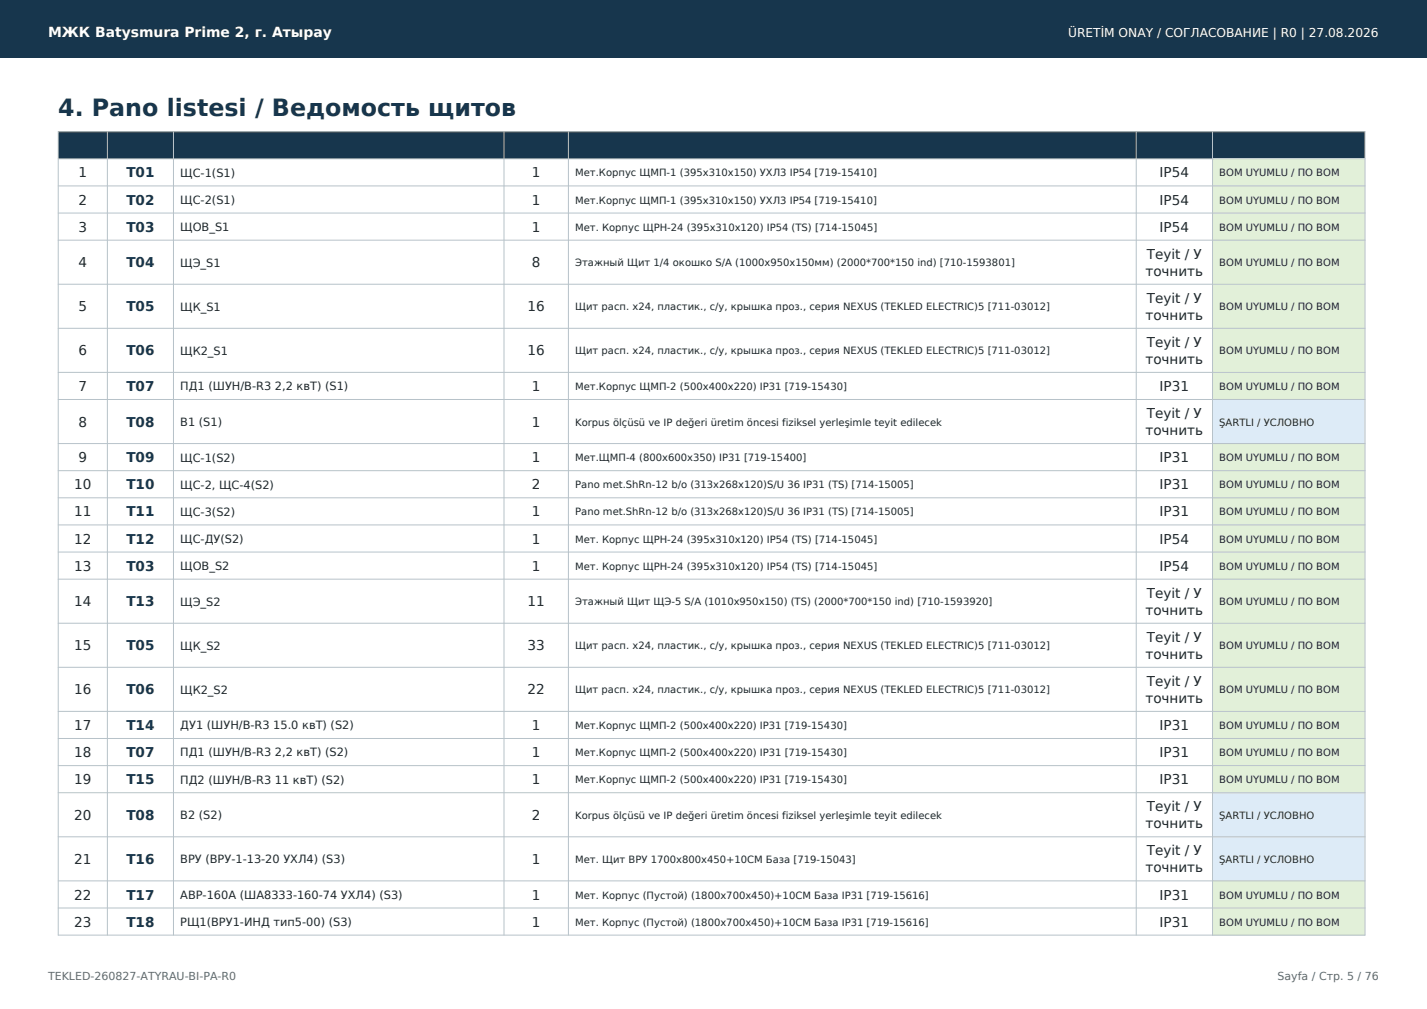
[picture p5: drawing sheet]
<svg xmlns="http://www.w3.org/2000/svg" width="297mm" height="210mm" viewBox="0 0 297 210" stroke-linecap="round" stroke-linejoin="round" font-family="sans-serif">
<defs><g id="words">
<text font-size="4.9" fill="#17364d" x="12.1" y="24.1">4. Pano listesi / Ведомость щитов</text>
<text font-size="2.9" fill="#fff" x="10" y="7.7">МЖК Batysmura Prime 2, г. Атырау</text>
<g font-size="2.8" fill="#20272b">
<text x="16.3" y="36.9">1</text>
<text x="110.7" y="36.9">1</text>
<text x="241.4" y="36.9">IP54</text>
<text x="16.3" y="42.6">2</text>
<text x="110.7" y="42.6">1</text>
<text x="241.4" y="42.6">IP54</text>
<text x="16.3" y="48.2">3</text>
<text x="110.7" y="48.2">1</text>
<text x="238.7" y="53.9">Teyit / У</text>
<text x="241.4" y="48.2">IP54</text>
<text x="16.3" y="55.6">4</text>
<text x="110.7" y="55.6">8</text>
<text x="238.4" y="57.4">точнить</text>
<text x="16.3" y="64.8">5</text>
<text x="109.8" y="64.8">16</text>
<text x="238.7" y="63">Teyit / У</text>
<text x="238.4" y="66.6">точнить</text>
<text x="16.3" y="74">6</text>
<text x="109.8" y="74">16</text>
<text x="238.4" y="75.7">точнить</text>
<text x="238.7" y="72.2">Teyit / У</text>
<text x="16.3" y="81.4">7</text>
<text x="110.7" y="81.4">1</text>
<text x="241.4" y="81.4">IP31</text>
<text x="16.3" y="88.8">8</text>
<text x="110.7" y="88.8">1</text>
<text x="238.7" y="87">Teyit / У</text>
<text x="238.4" y="90.6">точнить</text>
<text x="15.4" y="101.8">10</text>
<text x="16.3" y="96.2">9</text>
<text x="110.7" y="96.2">1</text>
<text x="110.7" y="101.8">2</text>
<text x="241.4" y="96.2">IP31</text>
<text x="241.4" y="101.8">IP31</text>
<text x="15.4" y="107.5">11</text>
<text x="110.7" y="107.5">1</text>
<text x="241.4" y="107.5">IP31</text>
<text x="15.4" y="113.1">12</text>
<text x="110.7" y="113.1">1</text>
<text x="241.4" y="113.1">IP54</text>
<text x="15.4" y="118.8">13</text>
<text x="110.7" y="118.8">1</text>
<text x="241.4" y="118.8">IP54</text>
<text x="238.7" y="124.4">Teyit / У</text>
<text x="15.4" y="126.2">14</text>
<text x="109.8" y="126.2">11</text>
<text x="238.4" y="127.9">точнить</text>
<text x="15.4" y="135.4">15</text>
<text x="109.8" y="135.4">33</text>
<text x="238.4" y="137.1">точнить</text>
<text x="238.7" y="133.6">Teyit / У</text>
<text x="238.7" y="142.8">Teyit / У</text>
<text x="15.4" y="144.5">16</text>
<text x="109.8" y="144.5">22</text>
<text x="238.4" y="146.3">точнить</text>
<text x="15.4" y="151.9">17</text>
<text x="110.7" y="151.9">1</text>
<text x="241.4" y="151.9">IP31</text>
<text x="15.4" y="157.6">18</text>
<text x="110.7" y="157.6">1</text>
<text x="241.4" y="157.6">IP31</text>
<text x="15.4" y="163.2">19</text>
<text x="110.7" y="163.2">1</text>
<text x="241.4" y="163.2">IP31</text>
<text x="15.4" y="170.6">20</text>
<text x="110.7" y="170.6">2</text>
<text x="238.4" y="172.4">точнить</text>
<text x="238.7" y="168.9">Teyit / У</text>
<text x="15.4" y="179.8">21</text>
<text x="110.7" y="179.8">1</text>
<text x="238.7" y="178">Teyit / У</text>
<text x="238.4" y="181.6">точнить</text>
<text x="15.4" y="187.2">22</text>
<text x="110.7" y="187.2">1</text>
<text x="241.4" y="187.2">IP31</text>
<text x="15.4" y="192.9">23</text>
<text x="110.7" y="192.9">1</text>
<text x="241.4" y="192.9">IP31</text>
</g>
<g font-size="2.8" fill="#17364d">
<text x="26.3" y="36.9">T01</text>
<text x="26.3" y="42.6">T02</text>
<text x="26.3" y="48.2">T03</text>
<text x="26.3" y="55.6">T04</text>
<text x="26.3" y="64.8">T05</text>
<text x="26.3" y="74">T06</text>
<text x="26.3" y="81.4">T07</text>
<text x="26.3" y="88.8">T08</text>
<text x="26.3" y="96.2">T09</text>
<text x="26.3" y="101.8">T10</text>
<text x="26.3" y="107.5">T11</text>
<text x="26.3" y="113.1">T12</text>
<text x="26.3" y="118.8">T03</text>
<text x="26.3" y="126.2">T13</text>
<text x="26.3" y="135.4">T05</text>
<text x="26.3" y="144.5">T06</text>
<text x="26.3" y="151.9">T14</text>
<text x="26.3" y="157.6">T07</text>
<text x="26.3" y="163.2">T15</text>
<text x="26.3" y="170.6">T08</text>
<text x="26.3" y="179.8">T16</text>
<text x="26.3" y="187.2">T17</text>
<text x="26.3" y="192.9">T18</text>
</g>
<text font-size="2.5" fill="#fff" x="222.3" y="7.7">ÜRETİM ONAY / СОГЛАСОВАНИЕ | R0 | 27.08.2026</text>
<g font-size="2.4" fill="#20272b">
<text x="37.5" y="36.8">ЩС-1(S1)</text>
<text x="37.5" y="42.4">ЩС-2(S1)</text>
<text x="37.5" y="48.1">ЩОВ_S1</text>
<text x="37.5" y="55.5">ЩЭ_S1</text>
<text x="37.5" y="64.7">ЩК_S1</text>
<text x="37.5" y="73.8">ЩК2_S1</text>
<text x="37.5" y="81.2">ПД1 (ШУН/В-R3 2,2 квТ) (S1)</text>
<text x="37.5" y="88.6">В1 (S1)</text>
<text x="37.5" y="96.1">ЩС-1(S2)</text>
<text x="37.5" y="101.7">ЩС-2, ЩС-4(S2)</text>
<text x="37.5" y="107.3">ЩС-3(S2)</text>
<text x="37.5" y="113">ЩС-ДУ(S2)</text>
<text x="37.5" y="118.6">ЩОВ_S2</text>
<text x="37.5" y="126">ЩЭ_S2</text>
<text x="37.5" y="135.2">ЩК_S2</text>
<text x="37.5" y="144.4">ЩК2_S2</text>
<text x="37.5" y="151.8">ДУ1 (ШУН/В-R3 15.0 квТ) (S2)</text>
<text x="37.5" y="157.4">ПД1 (ШУН/В-R3 2,2 квТ) (S2)</text>
<text x="37.5" y="163.1">ПД2 (ШУН/В-R3 11 квТ) (S2)</text>
<text x="37.5" y="170.5">В2 (S2)</text>
<text x="37.5" y="179.7">ВРУ (ВРУ-1-13-20 УХЛ4) (S3)</text>
<text x="37.5" y="187.1">АВР-160А (ША8333-160-74 УХЛ4) (S3)</text>
<text x="37.5" y="192.7">РЩ1(ВРУ1-ИНД тип5-00) (S3)</text>
</g>
<g font-size="2.3" fill="#5e6a71">
<text x="10" y="204">TEKLED-260827-ATYRAU-BI-PA-R0</text>
<text x="265.9" y="204">Sayfa / Стр. 5 / 76</text>
</g>
<g font-size="2.1" fill="#20272b">
<text x="119.7" y="36.7">Мет.Корпус ЩМП-1 (395х310х150) УХЛ3 IP54 [719-15410]</text>
<text x="253.8" y="36.7">BOM UYUMLU / ПО BOM</text>
<text x="119.7" y="42.4">Мет.Корпус ЩМП-1 (395х310х150) УХЛ3 IP54 [719-15410]</text>
<text x="253.8" y="42.4">BOM UYUMLU / ПО BOM</text>
<text x="119.7" y="48">Мет. Корпус ЩРН-24 (395x310x120) IP54 (TS) [714-15045]</text>
<text x="253.8" y="48">BOM UYUMLU / ПО BOM</text>
<text x="119.7" y="55.4">Этажный Щит 1/4 окошко S/A (1000х950х150мм) (2000*700*150 ind) [710-1593801]</text>
<text x="253.8" y="55.4">BOM UYUMLU / ПО BOM</text>
<text x="119.7" y="64.6">Щит расп. x24, пластик., с/у, крышка проз., серия NEXUS (TEKLED ELECTRIC)5 [711-03012]</text>
<text x="253.8" y="64.6">BOM UYUMLU / ПО BOM</text>
<text x="119.7" y="73.8">Щит расп. x24, пластик., с/у, крышка проз., серия NEXUS (TEKLED ELECTRIC)5 [711-03012]</text>
<text x="253.8" y="73.8">BOM UYUMLU / ПО BOM</text>
<text x="119.7" y="81.2">Мет.Корпус ЩМП-2 (500x400x220) IP31 [719-15430]</text>
<text x="253.8" y="81.2">BOM UYUMLU / ПО BOM</text>
<text x="119.7" y="88.6">Korpus ölçüsü ve IP değeri üretim öncesi fiziksel yerleşimle teyit edilecek</text>
<text x="253.8" y="88.6">ŞARTLI / УСЛОВНО</text>
<text x="119.7" y="96">Мет.ЩМП-4 (800x600x350) IP31 [719-15400]</text>
<text x="253.8" y="96">BOM UYUMLU / ПО BOM</text>
<text x="119.7" y="101.6">Pano met.ShRn-12 b/o (313х268х120)S/U 36 IP31 (TS) [714-15005]</text>
<text x="253.8" y="101.6">BOM UYUMLU / ПО BOM</text>
<text x="119.7" y="107.3">Pano met.ShRn-12 b/o (313х268х120)S/U 36 IP31 (TS) [714-15005]</text>
<text x="253.8" y="107.3">BOM UYUMLU / ПО BOM</text>
<text x="119.7" y="112.9">Мет. Корпус ЩРН-24 (395x310x120) IP54 (TS) [714-15045]</text>
<text x="253.8" y="112.9">BOM UYUMLU / ПО BOM</text>
<text x="119.7" y="118.6">Мет. Корпус ЩРН-24 (395x310x120) IP54 (TS) [714-15045]</text>
<text x="253.8" y="118.6">BOM UYUMLU / ПО BOM</text>
<text x="119.7" y="126">Этажный Щит ЩЭ-5 S/A (1010x950x150) (TS) (2000*700*150 ind) [710-1593920]</text>
<text x="253.8" y="126">BOM UYUMLU / ПО BOM</text>
<text x="119.7" y="135.1">Щит расп. x24, пластик., с/у, крышка проз., серия NEXUS (TEKLED ELECTRIC)5 [711-03012]</text>
<text x="253.8" y="135.1">BOM UYUMLU / ПО BOM</text>
<text x="119.7" y="144.3">Щит расп. x24, пластик., с/у, крышка проз., серия NEXUS (TEKLED ELECTRIC)5 [711-03012]</text>
<text x="253.8" y="144.3">BOM UYUMLU / ПО BOM</text>
<text x="119.7" y="151.7">Мет.Корпус ЩМП-2 (500x400x220) IP31 [719-15430]</text>
<text x="253.8" y="151.7">BOM UYUMLU / ПО BOM</text>
<text x="119.7" y="157.4">Мет.Корпус ЩМП-2 (500x400x220) IP31 [719-15430]</text>
<text x="253.8" y="157.4">BOM UYUMLU / ПО BOM</text>
<text x="119.7" y="163">Мет.Корпус ЩМП-2 (500x400x220) IP31 [719-15430]</text>
<text x="253.8" y="163">BOM UYUMLU / ПО BOM</text>
<text x="119.7" y="170.4">Korpus ölçüsü ve IP değeri üretim öncesi fiziksel yerleşimle teyit edilecek</text>
<text x="253.8" y="170.4">ŞARTLI / УСЛОВНО</text>
<text x="119.7" y="179.6">Мет. Щит ВРУ 1700х800х450+10CM База [719-15043]</text>
<text x="253.8" y="179.6">ŞARTLI / УСЛОВНО</text>
<text x="119.7" y="187">Мет. Корпус (Пустой) (1800x700x450)+10CM База IP31 [719-15616]</text>
<text x="253.8" y="187">BOM UYUMLU / ПО BOM</text>
<text x="119.7" y="192.6">Мет. Корпус (Пустой) (1800x700x450)+10CM База IP31 [719-15616]</text>
<text x="253.8" y="192.6">BOM UYUMLU / ПО BOM</text>
</g>
</g></defs>
<g fill="#17364d">
<path d="M0 0h297v12h-297z" fill-rule="evenodd"/>
<path d="M12.1 27.4h272v5.7h-272z" fill-rule="evenodd"/>
</g>
<g fill="#e2f0d9">
<path d="M252.4 33.1h31.7v5.6h-31.7z" fill-rule="evenodd"/>
<path d="M252.4 38.7h31.7v5.6h-31.7z" fill-rule="evenodd"/>
<path d="M252.4 44.3h31.7v5.7h-31.7z" fill-rule="evenodd"/>
<path d="M252.4 50h31.7v9.2h-31.7z" fill-rule="evenodd"/>
<path d="M252.4 59.2h31.7v9.1h-31.7z" fill-rule="evenodd"/>
<path d="M252.4 68.3h31.7v9.2h-31.7z" fill-rule="evenodd"/>
<path d="M252.4 77.5h31.7v5.6h-31.7z" fill-rule="evenodd"/>
</g>
<path d="M252.4 83.1h31.7v9.2h-31.7z" fill-rule="evenodd" fill="#ddebf7"/>
<g fill="#e2f0d9">
<path d="M252.4 92.3h31.7v5.7h-31.7z" fill-rule="evenodd"/>
<path d="M252.4 98h31.7v5.6h-31.7z" fill-rule="evenodd"/>
<path d="M252.4 103.6h31.7v5.7h-31.7z" fill-rule="evenodd"/>
<path d="M252.4 109.3h31.7v5.6h-31.7z" fill-rule="evenodd"/>
<path d="M252.4 114.9h31.7v5.6h-31.7z" fill-rule="evenodd"/>
<path d="M252.4 120.5h31.7v9.2h-31.7z" fill-rule="evenodd"/>
<path d="M252.4 129.7h31.7v9.2h-31.7z" fill-rule="evenodd"/>
<path d="M252.4 138.9h31.7v9.2h-31.7z" fill-rule="evenodd"/>
<path d="M252.4 148.1h31.7v5.6h-31.7z" fill-rule="evenodd"/>
<path d="M252.4 153.7h31.7v5.6h-31.7z" fill-rule="evenodd"/>
<path d="M252.4 159.3h31.7v5.7h-31.7z" fill-rule="evenodd"/>
</g>
<g fill="#ddebf7">
<path d="M252.4 165h31.7v9.2h-31.7z" fill-rule="evenodd"/>
<path d="M252.4 174.2h31.7v9.1h-31.7z" fill-rule="evenodd"/>
</g>
<g fill="#e2f0d9">
<path d="M252.4 183.3h31.7v5.7h-31.7z" fill-rule="evenodd"/>
<path d="M252.4 189h31.7v5.6h-31.7z" fill-rule="evenodd"/>
</g>
<g fill="none" stroke="#b7c2c9" stroke-width=".21">
<path d="M12.1 27.4h272v167.2h-272zM12.1 33.1h272M12.1 38.7h272M22.3 27.4v167.2M36.1 27.4v167.2M104.9 27.4v167.2M118.3 27.4v167.2M236.5 27.4v167.2M252.4 27.4v167.2M12.1 44.3h272M12.1 50h272M12.1 59.2h272"/>
<path d="M12.1 68.3h272M12.1 77.5h272M12.1 83.1h272M12.1 92.3h272M12.1 98h272M12.1 103.6h272M12.1 109.3h272M12.1 114.9h272M12.1 120.5h272M12.1 129.7h272M12.1 138.9h272M12.1 148.1h272"/>
<path d="M12.1 153.7h272M12.1 159.3h272M12.1 165h272M12.1 174.2h272M12.1 183.3h272M12.1 189h272"/>
</g>
<use href="#words"/>
</svg>
